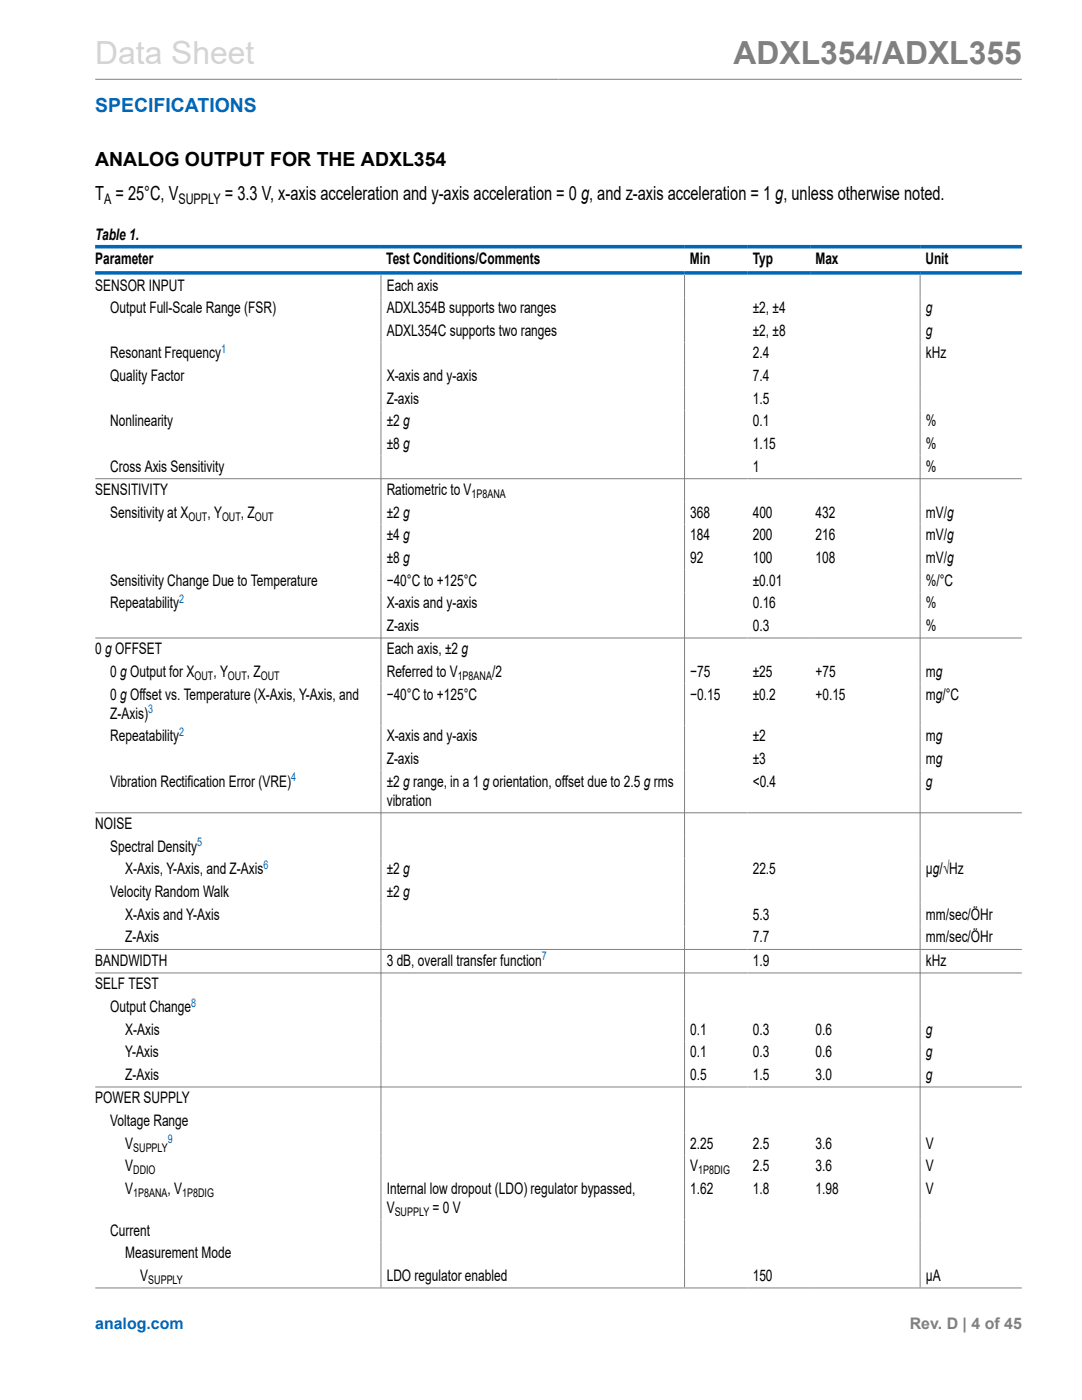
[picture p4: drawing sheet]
<svg xmlns="http://www.w3.org/2000/svg" width="216mm" height="279mm" viewBox="0 0 216 279" stroke-linecap="round" stroke-linejoin="round" font-family="sans-serif">
<defs><g id="words">
<text font-size="6.3" fill="#d3d3d3" x="19" y="12.7">Data Sheet</text>
<text font-size="6.3" fill="#808080" x="146.4" y="12.7">ADXL354/ADXL355</text>
<text font-size="3.9" fill="#0067b8" x="19" y="22.3">SPECIFICATIONS</text>
<g font-size="3.9">
<text x="19" y="33.2">ANALOG OUTPUT FOR THE ADXL354</text>
<text x="19" y="40">T = 25°C, V</text>
<text x="44.9" y="40">= 3.3 V, x-axis acceleration and y-axis acceleration = 0 g, and z-axis acceleration = 1 g, unless otherwise noted.</text>
</g>
<g font-size="3.2">
<text x="19" y="47.9">Table 1.</text>
<text x="19" y="52.8">Parameter</text>
<text x="77.1" y="52.8">Test Conditions/Comments</text>
<text x="137.7" y="52.8">Min</text>
<text x="150.2" y="52.8">Typ</text>
<text x="162.7" y="52.8">Max</text>
<text x="184.7" y="52.8">Unit</text>
<text x="19" y="58">SENSOR INPUT</text>
<text x="77.2" y="58">Each axis</text>
<text x="22" y="62.5">Output Full-Scale Range (FSR)</text>
<text x="77.2" y="62.5">ADXL354B supports two ranges</text>
<text x="150.2" y="62.5">±2, ±4</text>
<text x="184.7" y="62.5">g</text>
<text x="22" y="71.5">Resonant Frequency</text>
<text x="77.2" y="67">ADXL354C supports two ranges</text>
<text x="150.2" y="67">±2, ±8</text>
<text x="150.2" y="71.5">2.4</text>
<text x="184.7" y="67">g</text>
<text x="184.7" y="71.5">kHz</text>
<text x="22" y="76">Quality Factor</text>
<text x="77.2" y="76">X-axis and y-axis</text>
<text x="150.2" y="76">7.4</text>
<text x="77.2" y="80.6">Z-axis</text>
<text x="150.2" y="80.6">1.5</text>
<text x="22" y="85.1">Nonlinearity</text>
<text x="77.2" y="85.1">±2 g</text>
<text x="77.2" y="89.6">±8 g</text>
<text x="150.2" y="85.1">0.1</text>
<text x="150.2" y="89.6">1.15</text>
<text x="184.7" y="85.1">%</text>
<text x="184.7" y="89.6">%</text>
<text x="22" y="94.1">Cross Axis Sensitivity</text>
<text x="150.2" y="94.1">1</text>
<text x="184.7" y="94.1">%</text>
<text x="19" y="98.8">SENSITIVITY</text>
<text x="77.2" y="98.8">Ratiometric to V</text>
<text x="22" y="103.3">Sensitivity at X</text>
<text x="41.4" y="103.3">, Y</text>
<text x="48.1" y="103.3">, Z</text>
<text x="77.2" y="103.3">±2 g</text>
<text x="77.2" y="107.8">±4 g</text>
<text x="137.7" y="103.3">368</text>
<text x="137.7" y="107.8">184</text>
<text x="150.2" y="103.3">400</text>
<text x="150.2" y="107.8">200</text>
<text x="162.7" y="103.3">432</text>
<text x="162.7" y="107.8">216</text>
<text x="184.7" y="103.3">mV/g</text>
<text x="184.7" y="107.8">mV/g</text>
<text x="77.2" y="112.3">±8 g</text>
<text x="137.7" y="112.3">92</text>
<text x="150.2" y="112.3">100</text>
<text x="162.7" y="112.3">108</text>
<text x="184.7" y="112.3">mV/g</text>
<text x="22" y="116.9">Sensitivity Change Due to Temperature</text>
<text x="77.2" y="116.9">−40°C to +125°C</text>
<text x="150.2" y="116.9">±0.01</text>
<text x="184.7" y="116.9">%/°C</text>
<text x="22" y="121.4">Repeatability</text>
<text x="77.2" y="121.4">X-axis and y-axis</text>
<text x="77.2" y="125.9">Z-axis</text>
<text x="150.2" y="121.4">0.16</text>
<text x="150.2" y="125.9">0.3</text>
<text x="184.7" y="121.4">%</text>
<text x="184.7" y="125.9">%</text>
<text x="19" y="130.6">0 g OFFSET</text>
<text x="77.2" y="130.6">Each axis, ±2 g</text>
<text x="22" y="135.1">0 g Output for X</text>
<text x="42.6" y="135.1">, Y</text>
<text x="49.3" y="135.1">, Z</text>
<text x="77.2" y="135.1">Referred to V</text>
<text x="98.2" y="135.1">/2</text>
<text x="137.7" y="135.1">−75</text>
<text x="150.2" y="135.1">±25</text>
<text x="162.7" y="135.1">+75</text>
<text x="184.7" y="135.1">mg</text>
<text x="22" y="139.6">0 g Offset vs. Temperature (X-Axis, Y-Axis, and</text>
<text x="22" y="143.4">Z-Axis)</text>
<text x="77.2" y="139.6">−40°C to +125°C</text>
<text x="137.7" y="139.6">−0.15</text>
<text x="150.2" y="139.6">±0.2</text>
<text x="162.7" y="139.6">+0.15</text>
<text x="184.7" y="139.6">mg/°C</text>
<text x="22" y="147.9">Repeatability</text>
<text x="77.2" y="147.9">X-axis and y-axis</text>
<text x="150.2" y="147.9">±2</text>
<text x="184.7" y="147.9">mg</text>
<text x="77.2" y="152.5">Z-axis</text>
<text x="150.2" y="152.5">±3</text>
<text x="184.7" y="152.5">mg</text>
<text x="22" y="157">Vibration Rectification Error (VRE)</text>
<text x="77.2" y="157">±2 g range, in a 1 g orientation, offset due to 2.5 g rms</text>
<text x="77.2" y="160.8">vibration</text>
<text x="150.2" y="157">&lt;0.4</text>
<text x="184.7" y="157">g</text>
<text x="19" y="165.5">NOISE</text>
<text x="22" y="170">Spectral Density</text>
<text x="22" y="179">Velocity Random Walk</text>
<text x="25" y="174.5">X-Axis, Y-Axis, and Z-Axis</text>
<text x="77.2" y="174.5">±2 g</text>
<text x="77.2" y="179">±2 g</text>
<text x="150.2" y="174.5">22.5</text>
<text x="184.7" y="174.5">µg/√Hz</text>
<text x="25" y="183.5">X-Axis and Y-Axis</text>
<text x="150.2" y="183.5">5.3</text>
<text x="184.7" y="183.5">mm/sec/ÖHr</text>
<text x="25" y="188.1">Z-Axis</text>
<text x="150.2" y="188.1">7.7</text>
<text x="184.7" y="188.1">mm/sec/ÖHr</text>
<text x="19" y="197.4">SELF TEST</text>
<text x="19" y="192.7">BANDWIDTH</text>
<text x="77.2" y="192.7">3 dB, overall transfer function</text>
<text x="150.2" y="192.7">1.9</text>
<text x="184.7" y="192.7">kHz</text>
<text x="22" y="202">Output Change</text>
<text x="25" y="206.5">X-Axis</text>
<text x="137.7" y="206.5">0.1</text>
<text x="150.2" y="206.5">0.3</text>
<text x="162.7" y="206.5">0.6</text>
<text x="184.7" y="206.5">g</text>
<text x="25" y="211">Y-Axis</text>
<text x="25" y="215.5">Z-Axis</text>
<text x="137.7" y="211">0.1</text>
<text x="137.7" y="215.5">0.5</text>
<text x="150.2" y="211">0.3</text>
<text x="150.2" y="215.5">1.5</text>
<text x="162.7" y="211">0.6</text>
<text x="162.7" y="215.5">3.0</text>
<text x="184.7" y="211">g</text>
<text x="184.7" y="215.5">g</text>
<text x="19" y="220.2">POWER SUPPLY</text>
<text x="22" y="224.7">Voltage Range</text>
<text x="25" y="233.7">V</text>
<text x="25" y="229.2">V</text>
<text x="137.7" y="229.2">2.25</text>
<text x="137.7" y="233.7">V</text>
<text x="150.2" y="229.2">2.5</text>
<text x="150.2" y="233.7">2.5</text>
<text x="162.7" y="229.2">3.6</text>
<text x="162.7" y="233.7">3.6</text>
<text x="184.7" y="229.2">V</text>
<text x="184.7" y="233.7">V</text>
<text x="25" y="238.3">V</text>
<text x="33.4" y="238.3">, V</text>
<text x="77.2" y="238.3">Internal low dropout (LDO) regulator bypassed,</text>
<text x="137.7" y="238.3">1.62</text>
<text x="150.2" y="238.3">1.8</text>
<text x="162.7" y="238.3">1.98</text>
<text x="184.7" y="238.3">V</text>
<text x="77.2" y="242.1">V</text>
<text x="86.3" y="242.1">= 0 V</text>
<text x="22" y="246.6">Current</text>
<text x="25" y="251.1">Measurement Mode</text>
<text x="28" y="255.6">V</text>
<text x="77.2" y="255.6">LDO regulator enabled</text>
<text x="150.2" y="255.6">150</text>
<text x="184.7" y="255.6">µA</text>
</g>
<text font-size="3.2" fill="#0067b8" x="19" y="265.3">analog.com</text>
<text font-size="3.2" fill="#808080" x="181.5" y="265.3">Rev. D | 4 of 45</text>
<g font-size="2.9">
<text x="20.8" y="40.8">A</text>
<text x="35.6" y="40.8">SUPPLY</text>
</g>
<g font-size="2.4" fill="#0067b8">
<text x="44.1" y="70.5">1</text>
<text x="35.8" y="120.3">2</text>
<text x="29.5" y="142.4">3</text>
<text x="35.8" y="146.9">2</text>
<text x="58.1" y="155.9">4</text>
<text x="39.3" y="168.9">5</text>
<text x="52.6" y="173.4">6</text>
<text x="108.1" y="191.7">7</text>
<text x="38.2" y="200.9">8</text>
<text x="33.5" y="228.2">9</text>
</g>
<g font-size="2.4">
<text x="94.1" y="99.4">1P8ANA</text>
<text x="37.6" y="104">OUT</text>
<text x="44.3" y="104">OUT</text>
<text x="50.8" y="104">OUT</text>
<text x="38.8" y="135.7">OUT</text>
<text x="45.5" y="135.7">OUT</text>
<text x="52" y="135.7">OUT</text>
<text x="91.3" y="135.7">1P8ANA</text>
<text x="26.6" y="229.9">SUPPLY</text>
<text x="26.6" y="234.4">DDIO</text>
<text x="26.6" y="238.9">1P8ANA</text>
<text x="36.4" y="238.9">1P8DIG</text>
<text x="139.3" y="234.4">1P8DIG</text>
<text x="78.8" y="242.7">SUPPLY</text>
<text x="29.6" y="256.2">SUPPLY</text>
</g>
</g></defs>
<path d="M19 15.8h184.9M76 54.8v202.2M136.6 54.8v202.2M183.6 54.8v202.2M19 95.5h184.9M19 127.3h184.9M19 162.2h184.9M19 189.5h184.9M19 194.2h184.9M19 216.9h184.9M19 257h184.9" fill="none" stroke="#808080" stroke-width=".2"/>
<path d="M19 49.2h184.9M19 54.5h184.9" fill="none" stroke="#0067b8" stroke-width=".71"/>
<use href="#words"/>
</svg>
